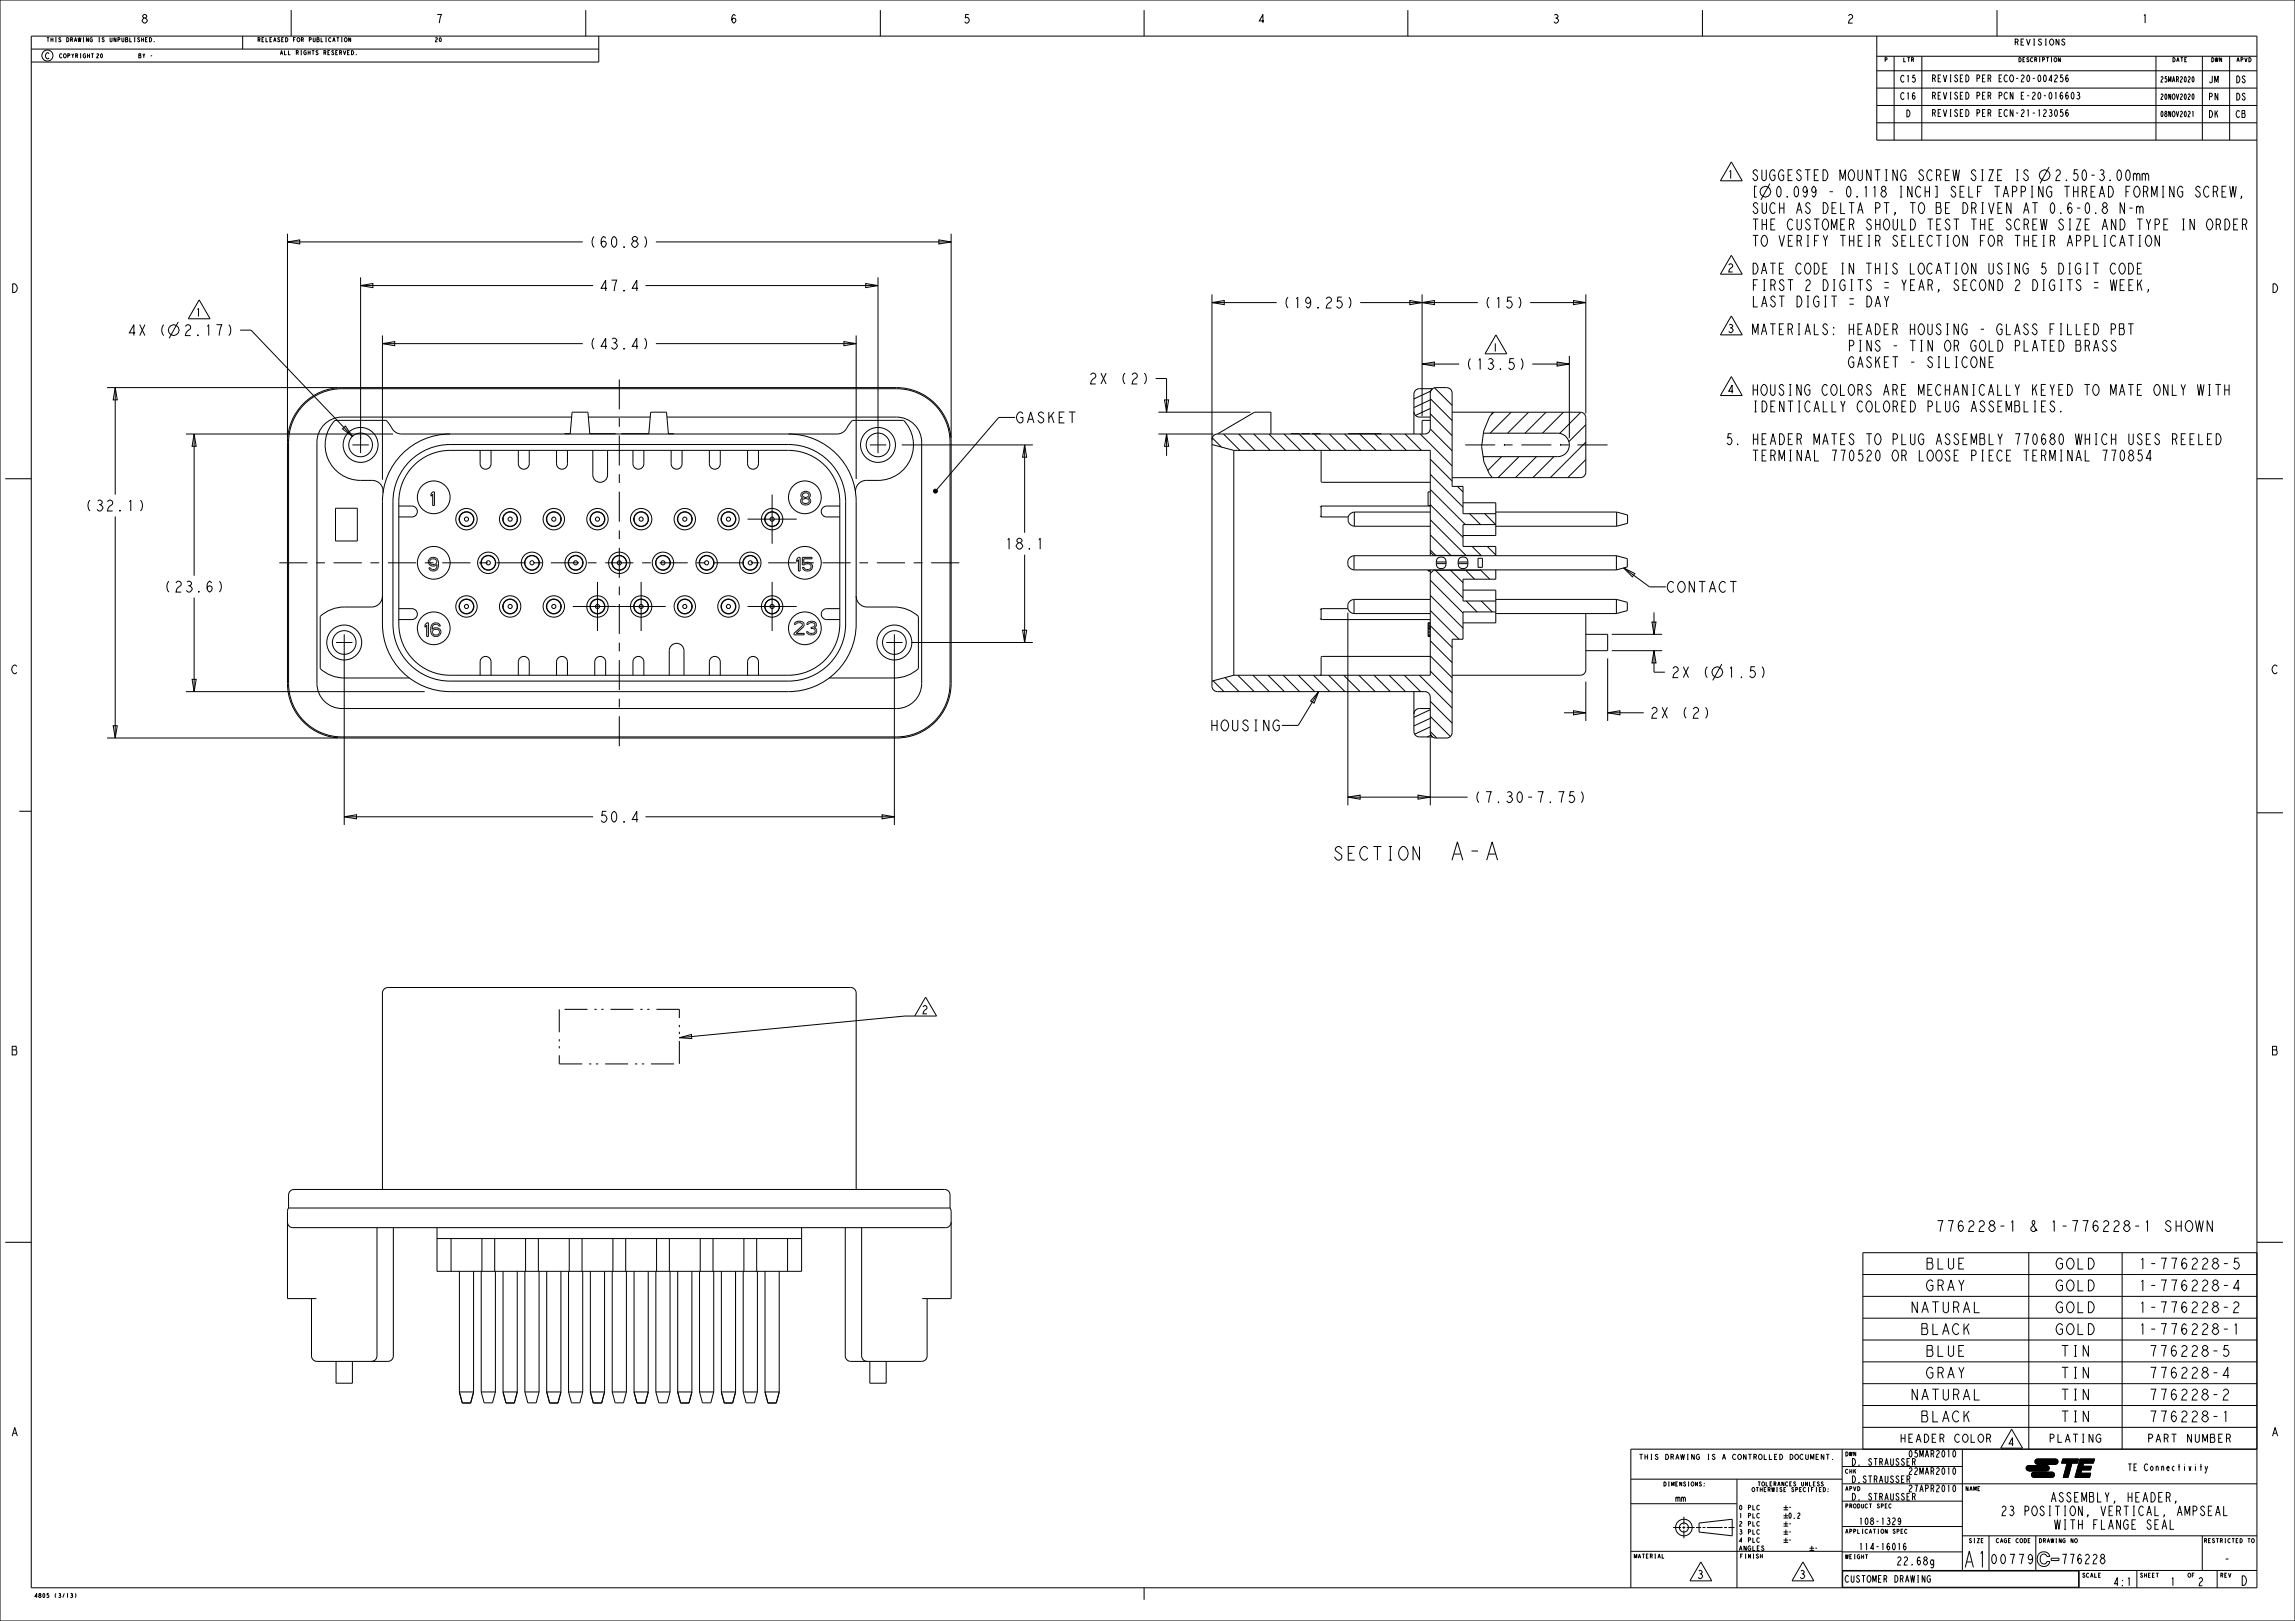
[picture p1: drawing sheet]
<svg xmlns="http://www.w3.org/2000/svg" width="841mm" height="594mm" viewBox="0 0 841 594" stroke-linecap="round" stroke-linejoin="round" font-family="sans-serif">
<defs><g id="words">
<text font-size="8.7" x="534.3" y="315.2">A-A</text>
<text font-size="7.8" x="719.3" y="574.4">A1</text>
<text font-size="6.5" x="495.8" y="315.2">SECTION</text>
<g font-size="5.2">
<text x="639.4" y="78.3">SUCH AS DELTA PT, TO BE DRIVEN AT 0.6-0.8 N-m</text>
<text x="639.4" y="84.3">THE CUSTOMER SHOULD TEST THE SCREW SIZE AND TYPE IN ORDER</text>
<text x="215.5" y="90.7">(60.8 )</text>
<text x="639.4" y="90.3">TO VERIFY THEIR SELECTION FOR THEIR APPLICATION</text>
<text x="641.1" y="100.4">DATE CODE IN THIS LOCATION USING 5 DIGIT CODE</text>
<text x="219.3" y="106.6">47.4</text>
<text x="639.4" y="106.5">FIRST 2 DIGITS = YEAR, SECOND 2 DIGITS = WEEK,</text>
<text x="469.8" y="112.9">(19.25 )</text>
<text x="543.5" y="112.9">(15 )</text>
<text x="639.4" y="112.5">LAST DIGIT = DAY</text>
<text x="46.5" y="123">4X (</text>
<text x="67" y="123">2.17 )</text>
<text x="641.1" y="122.7">MATERIALS: HEADER HOUSING - GLASS FILLED PBT</text>
<text x="215.5" y="127.9">(43.4 )</text>
<text x="668.3" y="128.7">PINS - TIN OR GOLD PLATED BRASS</text>
<text x="536.7" y="135.4">(13.5 )</text>
<text x="668.3" y="134.7">GASKET - SILICONE</text>
<text x="398.7" y="140.7">2X ( 2)</text>
<text x="641.1" y="144.9">HOUSING COLORS ARE MECHANICALLY KEYED TO MATE ONLY WITH</text>
<text x="372" y="155">GASKET</text>
<text x="639.4" y="150.9">IDENTICALLY COLORED PLUG ASSEMBLIES.</text>
<text x="631.6" y="162.9">5. HEADER MATES TO PLUG ASSEMBLY 770680 WHICH USES REELED</text>
<text x="639.4" y="168.9">TERMINAL 770520 OR LOOSE PIECE TERMINAL 770854</text>
<text x="30.8" y="187.3">(32.1 )</text>
<text x="367.9" y="201.2">18.1</text>
<text x="59.7" y="217">(23.6 )</text>
<text x="610.5" y="217.1">CONTACT</text>
<text x="612.1" y="248.3">2X (</text>
<text x="632.6" y="248.3">1.5 )</text>
<text x="604.3" y="263.2">2X ( 2)</text>
<text x="443.1" y="267.8">HOUSING</text>
<text x="539.8" y="294.1">(7.30-7.75)</text>
<text x="219.3" y="301.3">50.4</text>
<text x="712.1" y="451.3">776228-1</text>
<text x="749.4" y="451.3">&amp; 1-776228-1 SHOWN</text>
<text x="706.8" y="465">BLUE</text>
<text x="754.3" y="465">GOLD</text>
<text x="786.8" y="465">1-776228-5</text>
<text x="706.8" y="473">GRAY</text>
<text x="754.3" y="473">GOLD</text>
<text x="786.8" y="473">1-776228-4</text>
<text x="702.1" y="481">NATURAL</text>
<text x="754.3" y="481">GOLD</text>
<text x="786.8" y="481">1-776228-2</text>
<text x="705.3" y="489">BLACK</text>
<text x="754.3" y="489">GOLD</text>
<text x="786.8" y="489">1-776228-1</text>
<text x="706.8" y="497">BLUE</text>
<text x="755.9" y="497">TIN</text>
<text x="789.9" y="497">776228-5</text>
<text x="706.8" y="505">GRAY</text>
<text x="755.9" y="505">TIN</text>
<text x="789.9" y="505">776228-4</text>
<text x="702.1" y="513">NATURAL</text>
<text x="755.9" y="513">TIN</text>
<text x="789.9" y="513">776228-2</text>
<text x="705.3" y="521">BLACK</text>
<text x="755.9" y="521">TIN</text>
<text x="789.9" y="521">776228-1</text>
</g>
<g font-size="4.6">
<text x="751.2" y="550.4">ASSEMBLY, HEADER,</text>
<text x="733" y="555.4">23 POSITION, VERTICAL, AMPSEAL</text>
<text x="752.6" y="560.4">WITH FLANGE SEAL</text>
<text x="729.1" y="573.1">00779</text>
<text x="755.1" y="573">776228</text>
<text x="814.7" y="573">-</text>
<text x="821" y="580.9">D</text>
</g>
<g font-size="4.1">
<text x="51.5" y="8.5">8</text>
<text x="159.5" y="8.5">7</text>
<text x="267.4" y="8.5">6</text>
<text x="352.8" y="8.5">5</text>
<text x="460.7" y="8.5">4</text>
<text x="568.7" y="8.5">3</text>
<text x="676.6" y="8.5">2</text>
<text x="784.6" y="8.5">1</text>
<text x="3.9" y="107.2">D</text>
<text x="832.2" y="107.2">D</text>
<text x="3.9" y="246.9">C</text>
<text x="832.2" y="246.9">C</text>
<text x="3.9" y="386.6">B</text>
<text x="832.2" y="386.6">B</text>
<text x="3.9" y="526.3">A</text>
<text x="832.2" y="526.3">A</text>
</g>
<g font-size="3.9">
<text x="632.8" y="65.4">1</text>
<text x="632.8" y="99.7">2</text>
<text x="71.3" y="116">1</text>
<text x="632.8" y="121.9">3</text>
<text x="546.5" y="128.8">1</text>
<text x="632.8" y="144.1">4</text>
<text x="337.5" y="371.5">2</text>
<text x="699" y="528.5">HEADER COLOR</text>
<text x="735.5" y="529.8">4</text>
<text x="752.4" y="528.5">PLATING</text>
<text x="789.5" y="528.5">PART NUMBER</text>
<text x="694.8" y="573.5">22.68g</text>
<text x="621.6" y="578.5">3</text>
<text x="659" y="578.5">3</text>
<text x="774.2" y="581.1">4:1</text>
<text x="795.1" y="581.1">1</text>
<text x="805.3" y="581.1">2</text>
</g>
<g font-size="3.3">
<text x="707.7" y="30">REVISED PER ECO-20-004256</text>
<text x="696.2" y="30.1">C15</text>
<text x="809.2" y="30.3">JM</text>
<text x="819.2" y="30.3">DS</text>
<text x="696.2" y="36.5">C16</text>
<text x="707.7" y="36.3">REVISED PER PCN E-20-016603</text>
<text x="809.2" y="36.7">PN</text>
<text x="819.2" y="36.7">DS</text>
<text x="698.3" y="42.8">D</text>
<text x="707.7" y="42.7">REVISED PER ECN-21-123056</text>
<text x="809.2" y="43">DK</text>
<text x="819.2" y="43">CB</text>
<text x="699.1" y="534">05MAR2010</text>
<text x="678.3" y="537">D. STRAUSSER</text>
<text x="779.5" y="538.9">TE Connectivity</text>
<text x="678.3" y="543.3">D.STRAUSSER</text>
<text x="699.1" y="540.3">22MAR2010</text>
<text x="613.9" y="550.3">mm</text>
<text x="678.3" y="549.7">D. STRAUSSER</text>
<text x="699.1" y="546.7">27APR2010</text>
<text x="681" y="558.7">108-1329</text>
<text x="681" y="568">114-16016</text>
<text x="675.9" y="579.8">CUSTOMER DRAWING</text>
</g>
<g font-size="2.9">
<text x="737.9" y="16.5">REVISIONS</text>
<text x="16.4" y="21.6">C</text>
</g>
<g font-size="2.6">
<text x="791.5" y="30.1">25MAR2020</text>
<text x="791.5" y="36.4">20NOV2020</text>
<text x="791.5" y="42.8">08NOV2021</text>
<text x="655.2" y="553.4">-</text>
<text x="655.2" y="556.4">0.2</text>
<text x="655.2" y="559.4">-</text>
<text x="655.2" y="562.4">-</text>
<text x="655.2" y="565.3">-</text>
<text x="664.7" y="568.3">-</text>
</g>
<text font-size="2.5" x="606.9" y="534.8">THIS DRAWING IS A CONTROLLED DOCUMENT.</text>
<g font-size="2.2">
<text x="637.1" y="553.3">0 PLC</text>
<text x="637.1" y="556.3">1 PLC</text>
<text x="637.1" y="559.2">2 PLC</text>
<text x="637.1" y="562.2">3 PLC</text>
<text x="637.1" y="565.2">4 PLC</text>
<text x="637.1" y="568.2">ANGLES</text>
</g>
<g font-size="2">
<text x="16.9" y="15.3">THIS DRAWING IS UNPUBLISHED.</text>
<text x="94.2" y="15.3">RELEASED FOR PUBLICATION</text>
<text x="159.2" y="15.3">20</text>
<text x="21.6" y="21.2">COPYRIGHT</text>
<text x="35.1" y="21.2">20</text>
<text x="50.6" y="21.2">BY -</text>
<text x="102.5" y="20.1">ALL RIGHTS RESERVED.</text>
<text x="690.4" y="22.6">P</text>
<text x="697.3" y="22.6">LTR</text>
<text x="739.5" y="22.6">DESCRIPTION</text>
<text x="795.9" y="22.6">DATE</text>
<text x="810.1" y="22.6">DWN</text>
<text x="819.4" y="22.6">APVD</text>
<text x="676.1" y="533.6">DWN</text>
<text x="676.1" y="539.9">CHK</text>
<text x="609.4" y="544.6">DIMENSIONS:</text>
<text x="643.9" y="544.5">TOLERANCES UNLESS</text>
<text x="641.8" y="546.6">OTHERWISE SPECIFIED:</text>
<text x="676.1" y="546.3">APVD</text>
<text x="720.1" y="546.3">NAME</text>
<text x="676.1" y="552.6">PRODUCT SPEC</text>
<text x="676.1" y="561.9">APPLICATION SPEC</text>
<text x="721.3" y="565.3">SIZE</text>
<text x="731.3" y="565.3">CAGE CODE</text>
<text x="747" y="565.3">DRAWING NO</text>
<text x="807.5" y="565.3">RESTRICTED TO</text>
<text x="598.6" y="571">MATERIAL</text>
<text x="637.5" y="571">FINISH</text>
<text x="676.1" y="571.2">WEIGHT</text>
<text x="762.9" y="578">SCALE</text>
<text x="784.1" y="578">SHEET</text>
<text x="801.6" y="578">OF</text>
<text x="813.5" y="578">REV</text>
<text x="12.4" y="585.4">4805 (3/13)</text>
</g>
</g></defs>
<g fill="none" stroke="#000" stroke-width=".37">
<path d="M0 0h841v594h-841zM11.5 13.2h815.6v568.6h-815.6zM11.5 18h207.9M33.4 19.7h.9M33.9 19.7v1.5M51.2 14l-.5-.2-.3 .4a.67 .67 0 0 1 .6 .4 .67 .67 0 0 1-.1 .7l-.5-.4M51.9 13.8v1.5M51.9 14.5h.7M52.6 13.8v1.5M53.3 14.5h.5M54.1 13.8h-.8v1.5h.8M54.8 13.8a.76 .76 0 0 1 .8 .7 .76 .76 0 0 1-.8 .8z"/>
<path d="M56.6 15.3h.1M88.9 13.2v4.8M106.7 3.7v9.5M123.4 13.8h.9M123.8 13.8v1.5M125.1 13.8h.3M125.1 15.3h.3M125.3 13.8v1.5M125.8 18.5l.5 1.6 .4-1.6M127.4 19.3h.4M128.1 18.5h-.7v1.6h.7M128.5 13.8v1.5l-.7-1.5v1.5"/>
<path d="M128.8 18.5a.76 .76 0 0 1 .8 .8 .76 .76 0 0 1-.8 .8zM130.6 20.1h.1M214.7 3.7v9.5M219.4 13.2v9.5h-207.9M322.6 3.7v9.5M419.3 3.7v9.5M515.9 3.7v9.5M623.9 3.7v9.5M687.7 13.2v38.2h139.3M731.8 3.7v9.5M754.5 14.3v2.2l-1.1-2.2v2.2M756.6 14.7l-.4-.4-.6 .4 1 1.1-.1 .6-.5 .1-.6-.5"/>
<path d="M55.2 20.4h.5M687.7 38.7h139.3M687.7 32.3h139.4M687.7 25.9h139.4M687.7 20.6h139.4M694.1 20.6v30.8M704.3 20.6v30.8M752 29.4h-1.1l.9-1.9v2.5M752.9 27.9l.4-.4 .6 .4-1 2.1h1M755 21.1v1.5l-.7-1.5v1.5M755.8 34.2l-.4-.4a1.72 1.72 0 0 0 0 2.5l.4-.4v-.8l-.4-.2-.5 .6M755.9 27.5h-.7l-.1 1 .2-.2a.85 .85 0 0 1 .8 .8 .85 .85 0 0 1-.8 .9l-.4-.4"/>
<path d="M757.9 27.9l-.4-.4a1.72 1.72 0 0 0 0 2.5l.5-.9-.1-.4-.4-.2-.5 .6M757.9 34.2l-.4-.4a1.72 1.72 0 0 0 0 2.5l.5-.8-.1-.4-.4-.2-.5 .6M759.3 34l.2-.2a1.72 1.72 0 0 1 0 2.5 1.8 1.8 0 0 1-.2-2.3zM761.2 34l.2-.2 .5 .2 .1 .4-.3 .5a.69 .69 0 0 1 .4 .9 .69 .69 0 0 1-.9 .3l-.2-.2M761.4 34.9h.3M790.1 20.6l-.1 30.8M801.3 21.1h-.7v1.5h.7M803.5 28.2h.3l.2 .5-.4 1.4-.3-.7zM803.5 34.6h.3l.2 .5-.4 1.3-.3-.6zM807.1 20.6l-.1 30.8M817.1 20.6l-.1 30.8M824.1 21.1a.76 .76 0 0 1 .8 .8 .76 .76 0 0 1-.8 .7z"/>
<path d="M634.4 59.3l4 7h-8zM687.7 45h139.3M751 40.4l.5-.2 .4 .4-.4 .6a.69 .69 0 0 1 .5 .9 .69 .69 0 0 1-1 .4l-.1-.2M751.2 41.2h.3M753.2 40.4l.2-.2a1.72 1.72 0 0 1 0 2.5 1.8 1.8 0 0 1-.2-2.3zM755.9 40.2h-.7l-.1 1 .2-.2a.85 .85 0 0 1 .8 .8 .85 .85 0 0 1-.8 .9l-.4-.4M757.9 40.6l-.4-.4a1.72 1.72 0 0 0 0 2.5l.5-.9-.1-.4-.4-.2-.5 .6M803.5 41.1l.1-.3v2M634.4 93.6l4 6.9h-8zM634.4 115.8l4 6.9h-8zM634.4 138l4 6.9h-8zM111.2 147.9a19.9 19.9 0 0 1 14.1-5.9h203.2a20 20 0 0 1 20 20v88.4a20 20 0 0 1-20 20h-203.2a20 20 0 0 1-20-20v-88.4a19.9 19.9 0 0 1 5.9-14.1z"/>
<path d="M111.5 148.2a19.6 19.6 0 0 1 13.8-5.8h203.2a19.6 19.6 0 0 1 19.6 19.6v88.4a19.6 19.6 0 0 1-19.6 19.6h-203.2a19.6 19.6 0 0 1-19.6-19.6v-88.4a19.6 19.6 0 0 1 5.8-13.8zM164.9 159a24.8 24.8 0 0 0-24.8 24.8v44.8a24.8 24.8 0 0 0 24.8 24.8h124a24.8 24.8 0 0 0 24.8-24.8v-44.8a24.8 24.8 0 0 0-24.8-24.8M208.9 158.9l-2 .1M208.9 159l.7-8h5.8l.7 8M209.5 152.8h-84.2a9.2 9.2 0 0 0-9.2 9.2v88.4a9.2 9.2 0 0 0 9.2 9.2h203.2a9.2 9.2 0 0 0 9.2-9.2v-88.4a9.2 9.2 0 0 0-9.2-9.2h-84.1M215.6 152.8h22.7M216.1 158.9l9.5 .1M223.5 158.9v.1M228.7 158.9v.1M231.5 158.9v.1M233.7 158.9v.1M235.6 158.9v.1"/>
<path d="M237.7 158.9l-10 .1M237.7 159l.7-8h5.8l.7 8M244.9 158.9l2 .1M245.2 158.9v.1M246.3 158.9v.1M446.1 159l-1.4 .6-.6 1.4v90.4l.3 1 .7 .8 1 .2 76.6 .1 1.2 .9 .2 1v13M446.1 159l13.6-8h6v8M448.4 159l6 6M453.9 159l6 6M459.4 159l6 6M465 159l6 6M470.5 159l6 6"/>
<path d="M473.1 159h3.1M476.1 159l6 6M477 159h3M480.8 159h3.1M481.6 159l6 6M487.2 159l6 6M492.7 159l6 6M494.1 159h12M496.3 158.9v.1M497.3 158.9v.1M497.6 158.9v.1M498.3 159l6 6"/>
<path d="M502.9 158.9v.1M503.8 159l6 6M503.9 158.9v.1M509.3 159l6 6M514.9 159l6 6M518.1 150.8l.3 1 1.2 1h4.5M520.4 159l11.7 11.7M524.1 157.2l8 8M524.1 144l.2-.9 .6-.7-5.3 .1-.9 .5-.5 .9-.1 15.1M524.1 144v13l-.2 1-1.2 1h-76.6M524.1 144l.6-1.4 1.4-.6 4.6 .1 .8 .5 .6 .9v34.7h4v10h12M524.1 154h-3v5"/>
<path d="M524.1 146.5l-6 2.8M524.1 149.7l-5.4 2.5M524.1 151.6l8 8M524.1 146.1l8 8M524.3 143.3l-6.2 2.9M525.7 142.1l6.4 6.4M532.1 151l47 .1 .9 .2 .9 .9 .2 .9v19.9l-.2 .9-.5 .7-1.3 .4h-32.2M543.6 158.7h27.2a4.3 4.3 0 0 1 4.3 4.3 4.3 4.3 0 0 1-4.3 4.3h-27.3M547.2 151a19.6 19.6 0 0 0-.3 24h-14.8M547.4 151.1l-.9 .9M553.8 151.1l-7.7 7.6M560.1 151.1l-7.6 7.6"/>
<path d="M566.5 151.1l-7.7 7.6M572.9 151.1l-7.7 7.6M579.3 151.1l-7.7 7.7M581.1 155.6l-6.2 6.2M1.9 175.4h9.6M150.1 169a20.9 20.9 0 0 1 14.8-6.1h124a20.9 20.9 0 0 1 21 20.9v44.8a20.9 20.9 0 0 1-21 21h-124a20.9 20.9 0 0 1-20.9-21v-44.8a20.9 20.9 0 0 1 6.1-14.8zM151.6 170.5a18.7 18.7 0 0 1 13.3-5.5h124a18.8 18.8 0 0 1 18.8 18.8v44.8a18.8 18.8 0 0 1-18.8 18.8h-124a18.8 18.8 0 0 1-18.8-18.8v-44.8a18.7 18.7 0 0 1 5.5-13.3zM175.9 165v4.9a2 2 0 0 0 2 2 2 2 0 0 0 2-2v-4.9M189.9 165v4.9a2 2 0 0 0 2 2 2 2 0 0 0 2-2v-4.9M203.9 165v4.9a2 2 0 0 0 2 2 2 2 0 0 0 2-2v-4.9M217.2 165v9a2.7 2.7 0 0 0 2.7 2.7 2.7 2.7 0 0 0 2.7-2.7v-9M231.9 165v4.9a2 2 0 0 0 2 2 2 2 0 0 0 2-2v-4.9"/>
<path d="M245.9 165v4.9a2 2 0 0 0 2 2 2 2 0 0 0 2-2v-4.9M259.9 165v4.9a2 2 0 0 0 2 2 2 2 0 0 0 2-2v-4.9M273.9 165v4.9a2 2 0 0 0 2 2 2 2 0 0 0 2-2v-4.9M444.1 162.9l8 2.1M444.2 160.4l3.4 3.4M452.1 165h72v38.6M452.1 165v82.4M483.9 165.1l.2 .3v10.9l.2 .4h39.8M524.1 179.4l12.9 12.8M524.1 173.8l12 12M524.1 168.3l8 8M534.1 178.2l2 2.1"/>
<path d="M543.9 167.3l-.4 .4M550.3 167.3l-5.1 5.1M556.6 167.3l-7.6 7.7M563 167.3l-7.7 7.7M569.4 167.3l-7.7 7.7M581.1 162l-13 13M581.1 168.4l-6.6 6.6M827.1 175.4h9.5M140.4 180.6a4 4 0 0 0-4-4.6 20.7 20.7 0 0 1-8.9-.8 13 13 0 0 1-4.7-21.2h18.7l1.2 1.4a5.8 5.8 0 0 0 3.8 3.6h160.2a4.5 4.5 0 0 0 4.2-3.1l1.5-1.9h18.7a13 13 0 0 1 2.6 14.1 13 13 0 0 1-12 7.9h-4.2a4 4 0 0 0-4 4.6M146.1 185.4h4.8a2 2 0 0 1 2 2 2 2 0 0 1-2 2h-4.8M158.6 180.2h.6v5h-.6v-4.1l-.7 .7v-.8zM168.3 189.9v.6"/>
<path d="M173.6 189.9v.6M184.3 189.9v.6M189.6 189.9v.6M200.3 189.9v.6M205.5 189.9v.6M216.3 189.9v.6M221.6 189.9v.6M232.3 189.9v.6M237.6 189.9v.6M248.3 189.9v.6M253.5 189.9v.6M264.4 189.9v.6"/>
<path d="M269.6 189.9v.6M273.9 190.2h18M280.3 189.9v.6M282.9 181.2v18M285.6 189.9v.6M294 180.5a1.67 1.67 0 0 1 2-.3 1.67 1.67 0 0 1 .8 1.9l-.5 .4a1.34 1.34 0 0 1 .7 1.6 1.34 1.34 0 0 1-1.5 .9 1.45 1.45 0 0 1-1.9-.6 1.45 1.45 0 0 1 .6-1.9l-.2-.1a1.12 1.12 0 0 1 0-1.9zM294.2 183l1.2-.3a.91 .91 0 0 1 1 .5 .91 .91 0 0 1-.1 1l-1.3 .3a.91 .91 0 0 1-.9-.5 .91 .91 0 0 1 .1-1zM294.2 181l.8-.4a.94 .94 0 0 1 1.1 .2 .94 .94 0 0 1 .2 1l-.9 .5a.94 .94 0 0 1-1.1-.2 .94 .94 0 0 1-.1-1.1zM307.7 185.4h-4.8a2 2 0 0 0-2 2 2 2 0 0 0 2 2h4.8M483.7 189l.7 .4M484.4 185.4l-.7 .4M494 189.5a2.6 2.6 0 0 0 2.1 3.3h.2"/>
<path d="M496.3 187.6l-1.5 .7-.8 1.2M496.3 187.6v5.2M496.3 192.8h27.8M496.3 187.6h27.8M524.1 185.4h-39.6l-.3 .2-.1 3.4 .2 .4h9.7M524.1 180.2h-.8v5h.8M524.1 196l7.6 7.5M524.1 190.4l13.1 13.1M524.1 184.9l12 12M536.1 184.2h12v12h-12M538.5 188.2l4 4M544.1 188.2l4 4h-12v8h12v3.4"/>
<path d="M548.1 192.8h44.3M548.1 187.6h44.3M592.4 187.6l4 1.1v3.1l-4 1M592.4 187.6v5.2M140.1 218.4a4 4 0 0 1-4 4h-10a13 13 0 0 0-8.8 3.5v19.1a13 13 0 0 0 8.8 3.4h23.9M157.5 204.7a2.09 2.09 0 0 1 2.5-.1 2.09 2.09 0 0 1 .7 2.5 1.84 1.84 0 0 1-1.3 2.1 1.84 1.84 0 0 1-2.2-1.1h.5a1.39 1.39 0 0 0 1.7 .5 1.39 1.39 0 0 0 .8-1.7 1.76 1.76 0 0 1-2.5 .3 1.76 1.76 0 0 1-.2-2.5zM157.8 205.1a1.33 1.33 0 0 1 1.4-.3 1.33 1.33 0 0 1 .9 1.1 1.28 1.28 0 0 1-1.6 1 1.28 1.28 0 0 1-.9-1.5zM176.3 205.9v.6M181.5 205.9v.6M192.3 205.9v.6M197.6 205.9v.6M208.3 205.9v.6"/>
<path d="M213.6 205.9v.6M218.9 213.2v18M224.3 205.9v.6M229.5 205.9v.6M234.9 213.2v18M240.4 205.9v.6M245.6 205.9v.6M256.3 205.9v.6M261.6 205.9v.6M272.3 205.9v.6M277.5 205.9v.6M282.9 213.2v18"/>
<path d="M292.6 204.2h.6v5h-.6v-4.1l-.7 .7v-.8zM294 204.2h3.6v.6h-3.1v1.7a1.75 1.75 0 0 1 2.8 0 1.75 1.75 0 0 1-.6 2.6l-.5 .1a1.86 1.86 0 0 1-2.2-1.2h.7a1.27 1.27 0 0 0 1.7 .7 1.27 1.27 0 0 0 .5-1.8l-.3-.2a1.75 1.75 0 0 0-1.8 .3h-.8zM313.7 218.4a4 4 0 0 0 4 4h10a13 13 0 0 1 8.8 3.5v19.1a13 13 0 0 1-8.8 3.4h-23.8M496.2 219.6l-1.5 .7a2.6 2.6 0 0 0 0 3.9l1.5 .6M496.2 203.6l-1.5 .7a2.6 2.6 0 0 0 0 3.9l1.5 .6M496.2 203.6v5.2M496.2 219.6v5.2M496.2 219.6h27.9M496.2 208.8h96.1M496.2 203.6h96.1M523.3 208.8v.4h.8M523.3 209.1h.8"/>
<path d="M524.1 208.8v38.6h-72M524.1 202.3l1.2 1.2M524.1 218.2l12 12M524.1 212.6l12 12M524.1 201.5l2 2M525.3 209h17M525.3 203.5v.1M525.3 208.8v.2M525.3 209l-1.2 1.2M525.3 203.5h17M526 209l10.1 10.1M526.3 206.5h3.6"/>
<path d="M526.3 205.9h3.6M526.3 205.9v.6M526.3 206.5a1.79 1.79 0 0 0 1.8 1.9 1.79 1.79 0 0 0 1.8-1.9M526.3 205.9a1.79 1.79 0 0 1 1.8-1.8 1.79 1.79 0 0 1 1.8 1.8M529.9 205.9v.6M531.5 209l4.6 4.5M534.3 206.5a1.79 1.79 0 0 0 1.8 1.9 1.79 1.79 0 0 0 1.8-1.9M534.3 205.9a1.79 1.79 0 0 1 1.8-1.8 1.79 1.79 0 0 1 1.8 1.8M536.1 216.2h12v12h-12M537.1 209l3.3 3.2M537.9 205.9h-3.6v.6h3.6M537.9 205.9v.6"/>
<path d="M539.5 200.2l3.4 3.4M541.6 204.6h1.6v3.3h-1.6zM542.3 203.5l.4 .1M542.3 203.5v.1M542.3 208.8v.2M542.6 208.9l3.3 3.3M542.7 208.8l-.4 .2M545 200.2l3.1 3.2M548.1 208.8v3.4h-12v8h12M548.1 219.6h44.2M592.3 219.6l4 1.1v3.1l-4 1M592.3 203.6l4 1.1v3.1l-4 1"/>
<path d="M592.3 203.6v5.2M592.3 219.6v5.2M146.1 223h4.8a2 2 0 0 1 2 2 2 2 0 0 1-2 2h-4.8M156.4 228.2h.6v5h-.6v-4.1l-.7 .7v-.8zM158.5 228.7l1-.5a1.65 1.65 0 0 1 1.9 1.2h-.6a1.39 1.39 0 0 0-1.7-.5 1.39 1.39 0 0 0-.8 1.7 1.73 1.73 0 0 1 2.8-.1 1.73 1.73 0 0 1-.6 2.6 2.1 2.1 0 0 1-2.2-.5 2.1 2.1 0 0 1-.5-2.2zM168.3 221.9v.6M173.6 221.9v.6M184.3 221.9v.6M189.6 221.9v.6M200.3 221.9v.6M205.5 221.9v.6M209.9 222.2h34"/>
<path d="M216.3 221.9v.6M221.6 221.9v.6M232.3 221.9v.6M237.6 221.9v.6M248.3 221.9v.6M253.5 221.9v.6M264.4 221.9v.6M269.6 221.9v.6M273.9 222.2h18M280.3 221.9v.6M285.6 221.9v.6M291.6 228a1.92 1.92 0 0 1 3.1 1l-.3 .8-2.6 2.3h2.9v.5h-3.8v-.5l3.2-3.1a1.41 1.41 0 0 0-2.5-.2h-.6z"/>
<path d="M296.2 228a1.86 1.86 0 0 1 3 1l-.8 1.1a1.33 1.33 0 0 1 .8 1.5 1.33 1.33 0 0 1-1.4 1l-1.6-.3-.7-.8h.5a1.71 1.71 0 0 0 2.8 0v-.5a1.22 1.22 0 0 0-1.6-.7v-.4a1.14 1.14 0 0 0 1.5-1.1 1.52 1.52 0 0 0-2.5 0h-.6zM307.7 223h-4.8a2 2 0 0 0-2 2 2 2 0 0 0 2 2h4.8M483.7 226.6l.7 .4M484.4 223l-.7 .4M493.9 223l-9.6 .1-.2 .3 .1 3.4 .3 .2h39.6M496.2 224.8h27.9M523.3 230h.8M523.3 229.4h.8M523.3 233.1h.8M523.3 232.8h.8M523.3 232.4h.8M523.3 231.9h.8"/>
<path d="M523.3 231.3h.8M523.3 230.8h.8M523.3 230.5h.8M523.3 230.2h.8M523.3 229.7h.8M523.3 229.1h.8M523.3 228.7h.8M523.3 228.3h.8M524.1 228.2h-.8v5h.8M524.1 234.8l8 8M524.1 229.3l8 8M524.1 223.7l10.5 10.5"/>
<path d="M537.3 220.2l4 4M542.8 220.2l4 4M548.1 224.2h-12v10h-4v34.8l-.6 .9-.8 .5h-4.6l-1.4-.5-.6-1.5M548.1 224.8h44.2M581 224.8l.1 20.6-.2 1-.8 .8-1 .2h-47M581.1 232.4h8v6h-8M175.9 247.4v-4.9a2 2 0 0 1 2-2 2 2 0 0 1 2 2v4.9M189.9 247.4v-4.9a2 2 0 0 1 2-2 2 2 0 0 1 2 2v4.9M203.9 247.4v-4.9a2 2 0 0 1 2-2 2 2 0 0 1 2 2v4.9M217.9 247.4v-4.9a2 2 0 0 1 2-2 2 2 0 0 1 2 2v4.9M231.9 247.4v-4.9a2 2 0 0 1 2-2 2 2 0 0 1 2 2v4.9M245.2 247.4v-9a2.7 2.7 0 0 1 2.7-2.7 2.7 2.7 0 0 1 2.7 2.7v9"/>
<path d="M259.9 247.4v-4.9a2 2 0 0 1 2-2 2 2 0 0 1 2 2v4.9M273.9 247.4v-4.9a2 2 0 0 1 2-2 2 2 0 0 1 2 2v4.9M444.5 249.5l4 3.9M448.9 248.3l5.2 5.1M452.1 247.4l-8 2.2M453.6 247.4l6 6M459.1 247.4l6 6M464.7 247.4l6 6M470.2 247.4l6 6M475.8 247.4l6 6M481.3 247.4l6 6M486.9 247.4l6 6"/>
<path d="M492.4 247.4l6 6M498 247.4l6 6M503.5 247.4l6 6M509 247.4l6 6M514.6 247.4l6 6M518.1 253.4v14.6a2 2 0 0 0 2 2h4.8l-.6-.7-.2-.9M520.1 247.4l12 12M524.1 240.5h-39.6l-.4 .4v6.1l-.4 .4M524.1 259.6l-4.5 .1-1.2 .9-.3 1M524.1 257l8 8M524.1 245.9l8 8M524.1 240.3l8 8"/>
<path d="M581.1 249.8v14.4M589.1 241.3v22.9M524.1 268.1l2.4 2.3M524.1 262.5l7.4 7.4M524.1 260.1l-6 2.8M524.1 263.2l-6 2.8M524.1 266.4l-5.7 2.6M524.4 269.4l-1.4 .6M573.1 261.2h8M576.6 260.4l4.5 .8-4.5 .7zM589.1 261.2l4.5-.8v1.5zM589.1 261.2h13.2"/>
<path d="M7.1 297.3h4.4M827.1 297.8h9.5M140.1 435.9v-72l.6-1.4 1.4-.6h169.6l1.1 .2 .7 .8 .2 1v72M1.9 455.2h9.6M105.3 447.9l.6 1.4 1.4 .6h239.2l1.5-.6 .5-1.4M105.7 442.7l-.4 1.2v32h10.6M105.7 442.7l.1-5.4 .9-1.2 1-.2h238.4a2 2 0 0 1 2 2v4.8M105.7 442.7h242.4M138.1 449.9v47a2 2 0 0 1-2 2M144.1 449.9v47a2 2 0 0 1-2 2h-26l-1.4-.6-.6-1.4v-21M160.1 449.9v16h133.6v-16M160.1 453.9h133.6"/>
<path d="M165.3 453.9v12M176.6 453.9v12M181.3 453.9v12M192.6 453.9v12M197.3 453.9v12M208.6 453.9v12M213.3 453.9v12M224.6 453.9v12M229.3 453.9v12M240.6 453.9v12M245.3 453.9v12M256.6 453.9v12"/>
<path d="M261.3 453.9v12M272.6 453.9v12M277.3 453.9v12M288.6 453.9v12M309.7 449.9v47l.3 1 .7 .7 1 .3h26a2 2 0 0 0 2-2v-21M315.7 449.9v47l.6 1.4 1.4 .6M348.2 442.7l.3 1.2v32h-10.5M827.1 455.2h9.5M168.3 465.9v44.3M173.5 465.9v44.3M176.3 465.9v44.2M181.5 465.9v44.2"/>
<path d="M184.3 465.9v44.3M189.5 465.9v44.3M192.3 465.9v44.2M197.5 465.9v44.2M200.3 465.9v44.3M205.5 465.9v44.3M208.3 465.9v44.2M213.5 465.9v44.2M216.3 465.9v44.3M221.5 465.9v44.3M224.3 465.9v44.2M229.5 465.9v44.2"/>
<path d="M232.3 465.9v44.3M237.5 465.9v44.3M240.3 465.9v44.2M245.5 465.9v44.2M248.3 465.9v44.3M253.5 465.9v44.3M256.3 465.9v44.2M261.5 465.9v44.2M264.3 465.9l.1 44.3M269.5 465.9v44.3M272.3 465.9v44.2M277.5 465.9v44.2"/>
<path d="M280.3 465.9v44.3M285.5 465.9v44.3M123.1 498.9v8h6v-8M318.7 498.9v8h6v-8M168.3 510.1h5.2l-1 4.1h-3.1zM168.3 510.2h.1M169.4 514.1h3.1M173.5 510.2h.1M176.3 510.1l1.1 4h3.1l1-4M176.3 510.1h5.2M184.3 510.2l1.1 4h3.1l1-4.1h-5.2l1.1 4h3.1M184.3 510.2h.1"/>
<path d="M189.5 510.2h.1M192.3 510.1l1.1 4h3.1l1-4M192.3 510.1h5.2M200.3 510.2h.1M205.5 510.2h.1M205.5 510.2l-1 4h-3.1l-1.1-4.1h5.2l-1 4h-3.1M208.3 510.1l1.1 4h3.1l1-4M208.3 510.1h5.2M216.3 510.1h5.2l-1 4.1h-3.1zM216.3 510.2h.1M217.4 514.1h3.1M221.5 510.2h.1"/>
<path d="M224.3 510.1l1.1 4h3.1l1-4M224.3 510.1h5.2M232.3 510.2l1.1 4h3.1l1-4.1h-5.2l1.1 4h3.1M232.3 510.2h.1M237.5 510.2h.1M240.3 510.1l1.1 4h3.1l1-4M240.3 510.1h5.2M248.3 510.2h.1M253.5 510.2h.1M253.5 510.2l-1 4h-3.1l-1.1-4.1h5.2l-1 4h-3.1M256.3 510.1l1.1 4h3.1l1-4M256.3 510.1h5.2"/>
<path d="M264.3 510.1h5.2l-1 4.1h-3.1zM265.4 514.1h3.1M269.5 510.2h.1M272.3 510.1l1.1 4h3.1l1-4M272.3 510.1h5.2M280.3 510.2l1.1 4h3.1l1-4.1h-5.2l1.1 4h3.1M280.3 510.2h.1M285.5 510.2h.1M600.8 532.9h1.2M601.4 532.9v1.9M602.8 532.9v1.9M602.8 533.9h.9"/>
<path d="M603.7 532.9v1.9M604.9 532.9h.5M604.9 534.8h.5M605.2 532.9v1.9M666.4 532.9h-.9v1.9h.9M668.3 532.9v1.9l-.9-1.9v1.9M669.2 532.9h1.2M669.8 532.9v1.9M671.6 534.7l.1 .1zM675 531v50.8M675 537.4h44.1M698.8 535.7h.7"/>
<path d="M699.8 534.5h-1v2.5h1M700.8 535.7h.7l.3-.4-.3-.8h-.7v2.5M701.5 535.7l.3 1.3M715.9 531.7l.2-.2a1.69 1.69 0 0 1 0 2.5 1.77 1.77 0 0 1-.2-2.3zM715.9 538l.2-.2a1.69 1.69 0 0 1 0 2.5 1.77 1.77 0 0 1-.2-2.3zM719.1 531v44.5M742.8 537.3l.6-.3h6.6a.95 .95 0 0 1 .9 .9 .95 .95 0 0 1-.8 1l-6.7 .1a.95 .95 0 0 1-.8-.6 .95 .95 0 0 1 .2-1.1zM743.4 539l6.7-.1zM744.7 539.7l.7-.2h6.5a.95 .95 0 0 1 1 .8 .95 .95 0 0 1-.9 1l-6.6 .1a.95 .95 0 0 1-.9-.6 .95 .95 0 0 1 .2-1.1zM746 534.9l.6-.3h6.6a.95 .95 0 0 1 .9 .9 .95 .95 0 0 1-.8 1h-6.7a.95 .95 0 0 1-.8-.5 .95 .95 0 0 1 .2-1.1zM746.6 536.5h6.7zM750.1 538.9l-6.7 .1a.95 .95 0 0 1-.9-1 .95 .95 0 0 1 .9-1h6.6a.95 .95 0 0 1 .9 1 .95 .95 0 0 1-.9 1"/>
<path d="M753.3 536.5h-6.7a.95 .95 0 0 1-.9-.9 .95 .95 0 0 1 .9-1h6.6a.95 .95 0 0 1 .9 1 .95 .95 0 0 1-.9 .9M755.9 534.6h5.8l-.4 1.5h-2.1l-1.4 5.3h-1.7l1.4-5.3h-2zM762.2 534.6h5.3l-.4 1.5h-3.6l-3.1 5.3zM762.2 534.6h5.3l-.4 1.5h-3.6l-.3 1.2h3.2l-.3 1.3h-3.3l-.3 1.3h3.6l-.4 1.5h-5.3zM762.8 538.6l-.3 1.3h3.6l-.4 1.5h-5.3zM763.5 536.1l-.3 1.2h3.2l-.3 1.3h-3.3l-2.4 2.8zM806.1 537.5h.8M806.5 536.4v2.5M808 537.3l.5 1.4-.1 .7-.5 .4M809 537.3l-.5 1.4M827.1 531h-229.5v50.8M597.6 551h38.9"/>
<path d="M597.7 542h77.3M613.1 559.7h2.9M616.5 559.7h1.1M617.1 555.8v2.9M617.1 559.2v1.1M618.1 559.7h2.9M621.5 559.7h1.9M622.6 558.1l12.2-1.4v6.1l-12.2-1.4zM623.5 543.3l-.5-.3-.2 .4a.67 .67 0 0 1 .6 .4 .67 .67 0 0 1-.2 .8l-.5-.4M623.9 559.7h1.1M624.6 543.5h.1M624.6 544.6h.1"/>
<path d="M625.5 559.7h5.8M631.8 559.7h1M633.4 559.7h2.2M636.5 542v39.8M644.8 551.9l-.4-.3a.79 .79 0 0 0-.7 .9 .79 .79 0 0 0 .9 .6l.2-.1M644.8 554.8l-.4-.2a.79 .79 0 0 0-.7 .8 .79 .79 0 0 0 .9 .7l.2-.1M644.8 557.8l-.4-.3a.79 .79 0 0 0-.7 .9 .79 .79 0 0 0 .9 .7l.2-.1M653.6 552.4h1.7M653.6 558.4h1.7M653.6 555.4h1.7M653.6 553.3h1.7M653.6 559.2h1.7"/>
<path d="M653.6 556.3h1.7M654.4 551.6v1.7M654.4 554.6v1.7M654.4 557.5v1.7M664.5 543.8h.5M665.2 543h-.7v1.5h.7M665.4 545.1h.4M665.4 546.6h.4M666.7 543.3l-.5-.3-.2 .4a.67 .67 0 0 1 .6 .4 .67 .67 0 0 1-.2 .7l-.5-.3M666.7 545.8h.5M667.4 545.1h-.7v1.5h.7M668.1 543.3l-.4-.3-.3 .4a.67 .67 0 0 1 .6 .4 .67 .67 0 0 1-.1 .7l-.6-.3"/>
<path d="M668.2 545.1a.76 .76 0 0 1 .8 .7 .76 .76 0 0 1-.8 .8zM670 545.6h.1M670 546.6h.1M675 550.1h44.1M675 543.7h152.1M675 559.4h44.1M680.7 544.7a.76 .76 0 0 1 .9 .8 .76 .76 0 0 1-.9 .8zM690.9 551.9h.4M691.6 551.1h-.7v1.5h.7M693 551.3l-.2-.2a.7 .7 0 0 0-.7 .8 .7 .7 0 0 0 .8 .6l.1-.1M696.5 557l-.5 .7-.4-.2-.1-.5 .5-.8a1.69 1.69 0 0 1 0 2.5l-.4-.4M697.8 540.8h-1v2.5h1"/>
<path d="M698.8 542.1h.7l.3-.4-.3-.9h-.7v2.5M698.8 548.5h.7M699.5 542.1l.3 1.2M699.8 547.2h-1v2.5h1M700.8 548.5h.7l.3-.4-.3-.9h-.7v2.5M701.5 548.5l.3 1.2M715.9 544.4l.2-.2a1.69 1.69 0 0 1 0 2.5 1.77 1.77 0 0 1-.2-2.3zM725.5 544.7h-.7v1.6h.7M745.4 541.4l6.6-.1zM752 541.4h-6.6a.95 .95 0 0 1-1-1 .95 .95 0 0 1 1-.9h6.5a.95 .95 0 0 1 1 .9 .95 .95 0 0 1-1 1M791.1 556.9h-1.4v3.5h1.4M791.1 548.7h.8"/>
<path d="M792.5 546.9h-1.4v3.5h1.4M792.6 559.2h1.1M793.9 548.7h.8l.6-.6v-.6l-.6-.6h-.8v3.5M794.7 548.7l.6 1.7M795.3 556.9v3.5h1.4M797.4 550.4l-.2-.3 .2 .3-.4 .6M803.7 553.7h.8l.6-.6v-.6l-.6-.6h-.8v3.5M807.9 552.5l-.6-.6a.8 .8 0 0 0-.8 .9l.5 .6a1.03 1.03 0 0 1 .9 1 1.03 1.03 0 0 1-.9 1l-.7-.9M809.3 553.7h.8M810.7 551.9h-1.4v3.5h1.4M811.9 555.4l.9-3.5 .8 3.5M812.2 554.2h1.1"/>
<path d="M814.9 551.9v3.5h1.4M597.6 568.5h77.5M609.1 569.5v1.5h.7M617.1 560.8v2.9M644.8 560.8l-.4-.3a.79 .79 0 0 0-.7 .9 .79 .79 0 0 0 .9 .7l.2-.2M644.8 563.8l-.4-.3a.79 .79 0 0 0-.7 .9 .79 .79 0 0 0 .9 .7l.2-.2M645.1 570.2h.7M645.8 569.5v1.5M646.4 566.8l-.3-.3-.5 .3 .8 .8-.1 .4-.4 .2-.4-.4M653.6 564.3h1.7M653.6 561.4h1.7M653.6 565.2h1.7"/>
<path d="M653.6 562.2h1.7M654.4 560.5v1.7M654.4 563.5v1.7M663.1 567.3h1.7M663.1 568.2h1.7M663.9 566.5v1.7M675 575.5h152.1M675 568.7h44.1M675.2 575.7h86.5v5.9h-86.5zM683.5 569.7h.9M684 569.7v1.5M695.2 561.1l.6-.1v-.5l-.6-.1v1.5"/>
<path d="M696.6 561.1h.5M697.4 560.4h-.8v1.5h.8M698.4 565.9l-.4-.4a1.69 1.69 0 0 0 0 2.5l.4-.4v-.8l-.4-.3-.5 .7M698.8 560.6l-.3-.2a.7 .7 0 0 0-.6 .8 .7 .7 0 0 0 .8 .6l.1-.1M705.4 577.3v2.5l-1-2.5v2.5M707.4 577.7l-.4-.4a1.33 1.33 0 0 0-.9 1.3 1.33 1.33 0 0 0 .9 1.2l.4-.4v-.8h-.5M708.6 572.2l-.6-.7a1.11 1.11 0 0 0-.6 1 1.11 1.11 0 0 0 .6 1l.6-.8M708.6 571.5l-.2 2.7-.1 .3h-.6l-.2-.3M719.1 562.8h108M726.8 563.8h-.8v1.5h.8M728.9 562.8v12.7M741.8 563.8a.76 .76 0 0 1 .8 .8 .76 .76 0 0 1-.8 .7z"/>
<path d="M743.2 564.6h.5M744 563.8h-.8v1.5h.8M744.8 570.7l-.2 .6-.6 .3-.6-.3a1.27 1.27 0 0 1 .6-1.7l.4 .3a2.21 2.21 0 0 1-.4 3.2l-.6-.6M746 562.8v12.7M747.3 569.2l.8-.4 1.2-.1 .8 .2 .7 .7 .3 .8h-1l-.5-.7-.8-.2-.8 .4-.3 .8 .1 1.5 .7 .8h1l.6-.8h1l-.2 .8-.7 .7-1.7 .3-1.5-1-.5-1.9zM754.5 571h-2.8v.9h2.8M759.7 563.8v1.5l-.8-1.5v1.5M761.9 575.5v6.3M769 577.3h.5M769.8 576.5h-.8v1.5h.8M770 571.3l.3-.3a.95 .95 0 0 1 1.1 1.1 .95 .95 0 0 1-1.4 .7l-.4-.6zM770.3 571l-.5-.6a.8 .8 0 0 1 .9-.9l.5 .6-.5 .9"/>
<path d="M783.1 575.5v6.3M790.1 576.5h.9M790.6 576.5v1.5M792.3 560.4l.9-3.5 .8 3.5M807 562.8v12.7M812.5 575.5v6.3M823.7 563.8h.9M824.1 563.8v1.5M25.9 584l.4-.1 .3 .3-.3 .3a.42 .42 0 0 1 .2 .7 .42 .42 0 0 1-.7 0M26.1 584.5h.2M27.5 583.9l.3 .9-.3 .6M419.3 581.8v4.4"/>
<circle cx="126.7" cy="14.5" r=".68"/>
<circle cx="17.4" cy="20.4" r="2.03"/>
<circle cx="753.2" cy="21.8" r=".68"/>
<circle cx="132.1" cy="163" r="6.4"/>
<circle cx="132.1" cy="163" r="4.3"/>
<circle cx="321.7" cy="163" r="6.4"/>
<circle cx="321.7" cy="163" r="4.3"/>
<circle cx="170.9" cy="190.2" r="3.9"/>
<circle cx="170.9" cy="190.2" r="2.72"/>
<circle cx="170.9" cy="190.2" r="2.6"/>
<circle cx="170.9" cy="190.2" r=".76"/>
<circle cx="186.9" cy="190.2" r="3.9"/>
<circle cx="186.9" cy="190.2" r="2.72"/>
<circle cx="186.9" cy="190.2" r="2.6"/>
<circle cx="186.9" cy="190.2" r=".76"/>
<circle cx="202.9" cy="190.2" r="3.9"/>
<circle cx="202.9" cy="190.2" r="2.72"/>
<circle cx="202.9" cy="190.2" r="2.6"/>
<circle cx="202.9" cy="190.2" r=".76"/>
<circle cx="218.9" cy="190.2" r="3.9"/>
<circle cx="218.9" cy="190.2" r="2.72"/>
<circle cx="218.9" cy="190.2" r="2.6"/>
<circle cx="218.9" cy="190.2" r=".76"/>
<circle cx="234.9" cy="190.2" r="3.9"/>
<circle cx="234.9" cy="190.2" r="2.72"/>
<circle cx="234.9" cy="190.2" r="2.6"/>
<circle cx="234.9" cy="190.2" r=".76"/>
<circle cx="250.9" cy="190.2" r="3.9"/>
<circle cx="250.9" cy="190.2" r="2.72"/>
<circle cx="250.9" cy="190.2" r="2.6"/>
<circle cx="250.9" cy="190.2" r=".76"/>
<circle cx="266.9" cy="190.2" r="3.9"/>
<circle cx="266.9" cy="190.2" r="2.72"/>
<circle cx="266.9" cy="190.2" r="2.6"/>
<circle cx="266.9" cy="190.2" r=".76"/>
<circle cx="282.9" cy="190.2" r="3.9"/>
<circle cx="282.9" cy="190.2" r="2.72"/>
<circle cx="282.9" cy="190.2" r="2.6"/>
<circle cx="282.9" cy="190.2" r=".76"/>
<circle cx="178.9" cy="206.2" r="3.9"/>
<circle cx="178.9" cy="206.2" r="2.6"/>
<circle cx="178.9" cy="206.2" r="2.72"/>
<circle cx="178.9" cy="206.2" r=".76"/>
<circle cx="194.9" cy="206.2" r="3.9"/>
<circle cx="194.9" cy="206.2" r="2.72"/>
<circle cx="194.9" cy="206.2" r="2.6"/>
<circle cx="194.9" cy="206.2" r=".76"/>
<circle cx="210.9" cy="206.2" r="3.9"/>
<circle cx="210.9" cy="206.2" r="2.72"/>
<circle cx="210.9" cy="206.2" r="2.6"/>
<circle cx="210.9" cy="206.2" r=".76"/>
<circle cx="226.9" cy="206.2" r="3.9"/>
<circle cx="226.9" cy="206.2" r="2.72"/>
<circle cx="226.9" cy="206.2" r="2.6"/>
<circle cx="226.9" cy="206.2" r=".76"/>
<circle cx="242.9" cy="206.2" r="3.9"/>
<circle cx="242.9" cy="206.2" r="2.72"/>
<circle cx="242.9" cy="206.2" r="2.6"/>
<circle cx="242.9" cy="206.2" r=".76"/>
<circle cx="258.9" cy="206.2" r="3.9"/>
<circle cx="258.9" cy="206.2" r="2.72"/>
<circle cx="258.9" cy="206.2" r="2.6"/>
<circle cx="258.9" cy="206.2" r=".76"/>
<circle cx="274.9" cy="206.2" r="3.9"/>
<circle cx="274.9" cy="206.2" r="2.72"/>
<circle cx="274.9" cy="206.2" r="2.6"/>
<circle cx="274.9" cy="206.2" r=".76"/>
<circle cx="126.1" cy="235.4" r="6.4"/>
<circle cx="126.1" cy="235.4" r="4.3"/>
<circle cx="159.7" cy="231.6" r="1.22"/>
<circle cx="170.9" cy="222.2" r="3.9"/>
<circle cx="170.9" cy="222.2" r="2.72"/>
<circle cx="170.9" cy="222.2" r="2.6"/>
<circle cx="170.9" cy="222.2" r=".76"/>
<circle cx="186.9" cy="222.2" r="3.9"/>
<circle cx="186.9" cy="222.2" r="2.72"/>
<circle cx="186.9" cy="222.2" r="2.6"/>
<circle cx="186.9" cy="222.2" r=".76"/>
<circle cx="202.9" cy="222.2" r="3.9"/>
<circle cx="202.9" cy="222.2" r="2.72"/>
<circle cx="202.9" cy="222.2" r="2.6"/>
<circle cx="202.9" cy="222.2" r=".76"/>
<circle cx="218.9" cy="222.2" r="3.9"/>
<circle cx="218.9" cy="222.2" r="2.72"/>
<circle cx="218.9" cy="222.2" r="2.6"/>
<circle cx="218.9" cy="222.2" r=".76"/>
<circle cx="234.9" cy="222.2" r="3.9"/>
<circle cx="234.9" cy="222.2" r="2.72"/>
<circle cx="234.9" cy="222.2" r="2.6"/>
<circle cx="234.9" cy="222.2" r=".76"/>
<circle cx="250.9" cy="222.2" r="3.9"/>
<circle cx="250.9" cy="222.2" r="2.72"/>
<circle cx="250.9" cy="222.2" r="2.6"/>
<circle cx="250.9" cy="222.2" r=".76"/>
<circle cx="266.9" cy="222.2" r="3.9"/>
<circle cx="266.9" cy="222.2" r="2.72"/>
<circle cx="266.9" cy="222.2" r="2.6"/>
<circle cx="266.9" cy="222.2" r=".76"/>
<circle cx="282.9" cy="222.2" r="3.9"/>
<circle cx="282.9" cy="222.2" r="2.72"/>
<circle cx="282.9" cy="222.2" r="2.6"/>
<circle cx="282.9" cy="222.2" r=".76"/>
<circle cx="327.7" cy="235.4" r="6.4"/>
<circle cx="327.7" cy="235.4" r="4.3"/>
<circle cx="617.1" cy="559.7" r="3"/>
<circle cx="617.1" cy="559.7" r="1.66"/>
<circle cx="760.8" cy="564.5" r=".68"/>
<circle cx="825.6" cy="564.5" r=".68"/>
</g>
<path d="M742.8 537.3l.6-.3h6.6a.95 .95 0 0 1 .9 .9 .95 .95 0 0 1-.8 1l-6.7 .1a.95 .95 0 0 1-.8-.6 .95 .95 0 0 1 .2-1.1zM744.7 539.7l.7-.2h6.5a.95 .95 0 0 1 1 .8 .95 .95 0 0 1-.9 1l-6.6 .1a.95 .95 0 0 1-.9-.6 .95 .95 0 0 1 .2-1.1zM746 534.9l.6-.3h6.6a.95 .95 0 0 1 .9 .9 .95 .95 0 0 1-.8 1h-6.7a.95 .95 0 0 1-.8-.5 .95 .95 0 0 1 .2-1.1zM755.9 534.6h5.8l-.4 1.5h-2.1l-1.4 5.3h-1.7l1.4-5.3h-2zM762.8 538.6l-.3 1.3h3.6l-.4 1.5h-5.3zM763.5 536.1l-.3 1.2h3.2l-.3 1.3h-3.3l-2.4 2.8zM762.2 534.6h5.3l-.4 1.5h-3.6l-3.1 5.3z" fill="#000"/>
<!-- layer: COSMETIC -->
<path d="M122.9 186.2h8v12h-8z" fill="none" stroke="#000" stroke-width=".37"/>
<path d="M204.9 369.9v20M248.9 369.9h-44M204.9 389.9h44M248.9 389.9v-20" fill="none" stroke="#000" stroke-width=".37" stroke-dasharray="8.4 2.5 .8 1.7 .8 2.5" stroke-linecap="butt"/>
<!-- layer: DIM_DRIVEN -->
<g fill="none" stroke="#000" stroke-width=".37">
<path d="M105.3 88.7l4.5-.8v1.5zM105.3 85.7v74.8M105.3 88.7h108.2M240.3 88.7h108.2M344 87.9l4.5 .8-4.5 .7zM348.5 85.7v74.8M65.3 118l-3.3 6M132.1 104.6l4.5-.7v1.5zM132.1 101.6v59.3M132.1 104.6h85.2M233.8 105.6h-2.1l1.7-3v4M236.5 104.6h85.2"/>
<path d="M317.2 103.9l4.5 .7-4.5 .8zM321.7 101.6v58.5M444.1 110.9l4.5-.8v1.5zM444.1 107.9v53.5M444.1 110.9h23.7M498.4 110.9h43.1M516.6 110.1l4.5 .8-4.5 .7zM521.1 110.9l4.5-.8v1.5zM521.1 107.9v44.6M560.7 110.9h20.4M576.6 110.1l4.5 .8-4.5 .7zM581.1 107.9v43.7"/>
<path d="M88 121h4l37.1 38.9M140.1 125.9l4.5-.7v1.5zM140.1 122.9v52.9M140.1 125.9h73.4M240.3 125.9h73.4M309.2 125.2l4.5 .7-4.5 .8zM313.7 122.9v52.6M423.5 138.7h4v12.3M521.1 133.4l4.5-.7v1.5zM521.1 133.4h13.6M561.5 133.4h13.6M570.6 132.7l4.5 .7-4.5 .8z"/>
<path d="M575.1 130.4v30.2M39.2 142h84.6M42.2 142l.8 4.5h-1.5zM42.2 142v39.3M68.1 159h75.9M71.1 159l.8 4.5h-1.5zM71.1 159v52M125.5 157.2l1.1-1.1 2.5 3.8zM424.5 159h20.1M424.5 151h33.7M426.7 146.5h1.5l-.7 4.5zM427.5 159l.7 4.5h-1.5z"/>
<path d="M427.5 159v8M324.4 163h.1M324.6 163h.1M330.4 163h48.1M375.5 163l.7 4.5h-1.5zM375.5 163v32.2M42.2 189.3v81.1M71.1 219v34.4M375.5 203.2v32.2M126.1 238.4v63.9M327.7 238.2v64.1M333.5 235.4h.1"/>
<path d="M333.8 235.4h.1M334 235.4h44.5M374.7 230.9h1.5l-.7 4.5zM493.9 224.5v70.6M590.6 238.4h18.5M590.6 232.4h18.5M605.3 227.9h1.5l-.7 4.5zM606.1 238.4l.7 4.5h-1.5zM606.1 238.4v7.9h4M606.1 224.4v8M68.1 253.4h87.5M70.4 248.9h1.5l-.8 4.5z"/>
<path d="M631 243.3l-3.4 6M39.2 270.4h84.6M41.5 265.9h1.5l-.8 4.5zM524.1 269.9v25.2M126.1 299.3l4.5-.7v1.5zM126.1 299.3h91.2M236.5 299.3h91.2M323.2 298.6l4.5 .7-4.5 .8zM493.9 292.1l4.5-.7v1.5zM493.9 292.1h43.9M519.6 291.4l4.5 .7-4.5 .8zM576.8 290.1h-1.4l-.2 1.7 .5-.4a1.34 1.34 0 0 1 1.4 1.4 1.34 1.34 0 0 1-1.4 1.3l-.8-.7"/>
<path d="M579.5 290.1a3.1 3.1 0 0 1 0 4M233.8 300.3h-2.1l1.7-3v4"/>
<circle cx="63.6" cy="121" r="1.96"/>
<circle cx="629.3" cy="246.3" r="1.96"/>
</g>
<!-- layer: DTM_AXIS -->
<g fill="none" stroke="#000" stroke-width=".37">
<path d="M226.9 139v11M226.9 153.2v3.2M226.9 159.6v11M129.1 163h6M132.1 160v6M226.9 173.8v3.2M318.7 163h6M321.7 160v6M536.9 163h11M551.1 163h.1M551.1 163h3.2M557.5 163h11"/>
<path d="M571.7 163h.1M571.7 163h3.2M578.1 163h11M226.9 180.2v11M226.9 194.4v3.2M102.3 206.2h10.4M115.9 206.2h3.2M122.2 206.2h10.4M135.8 206.2h3.2M142.2 206.2h10.3M155.7 206.2h3.2M162.1 206.2h10.3"/>
<path d="M175.6 206.2h3.2M182 206.2h10.3M195.5 206.2h3.2M201.9 206.2h10.3M215.4 206.2h3.2M221.8 206.2h10.3M226.9 200.7v11M226.9 214.9v3.2M235.3 206.2h3.2M241.7 206.2h10.3M255.2 206.2h3.2M261.6 206.2h10.3"/>
<path d="M275.1 206.2h3.2M281.5 206.2h10.3M295 206.2h3.2M301.4 206.2h10.3M314.9 206.2h3.2M321.3 206.2h10.3M334.8 206.2h3.2M341.2 206.2h10.3M123.1 235.4h6M126.1 232.4v6M226.9 221.3v11M226.9 235.5v3.2"/>
<path d="M324.7 235.4h6M327.7 232.4v6M226.9 241.9v11M226.9 256.1v3.2M226.9 262.5v10.9"/>
<circle cx="158.9" cy="182.2" r="6"/>
<circle cx="294.9" cy="182.2" r="6"/>
<circle cx="158.9" cy="206.2" r="6"/>
<circle cx="294.9" cy="206.2" r="6"/>
<circle cx="158.9" cy="230.2" r="6"/>
<circle cx="294.9" cy="230.2" r="6"/>
</g>
<!-- layer: DWG_TABLE -->
<g fill="none" stroke="#000" stroke-width=".37">
<path d="M682.7 459h144.4v72h-144.4zM743.5 459v72M777.7 459v72M682.7 475h144.4M682.7 467h144.4M784.8 461.7l.5-.7v4M784.8 469.7l.5-.7v4M784.8 477.7l.5-.7v4M818.5 477.7l.7-.7h.5l.7 .7a1.54 1.54 0 0 1-1.2 1.7l-.7 1.6h1.9M820.4 461h-1.4l-.3 1.7 .5-.3a1.34 1.34 0 0 1 1.4 1.3 1.34 1.34 0 0 1-1.4 1.3l-.7-.6M820.6 472h-2.1l1.7-3v4M682.7 499h144.4"/>
<path d="M682.7 491h144.4M682.7 483h144.4M784.8 485.7l.5-.7v4M788.1 493h1.9l-.9 4M816.6 493h-1.4l-.3 1.7 .5-.3a1.34 1.34 0 0 1 1.4 1.3 1.34 1.34 0 0 1-1.4 1.3l-.7-.6M819 485.7l.5-.7v4M682.7 515h144.4M682.7 507h144.4M788.1 517h1.9l-.9 4M788.1 509h1.9l-.9 4M788.1 501h1.9l-.9 4M814.7 509.7l.7-.7h.5l.7 .7a1.54 1.54 0 0 1-1.2 1.7l-.7 1.6h1.9"/>
<path d="M816.8 504h-2.1l1.7-3v4M682.7 523h144.4M696.7 525.5v3M696.7 527h1.4M728 527l1.3-.2v-1l-1.3-.3v3M728.9 527l.5 1.5M751.3 527l1.2-.2v-1l-1.2-.3v3M787.4 527l1.2-.2v-1l-1.2-.3v3M815.9 527l1.2-.2v-1l-1.2-.3v3M816.8 527l.5 1.5"/>
</g>
<!-- layer: NOTE -->
<g fill="none" stroke="#000" stroke-width=".37">
<path d="M643.7 68.3h-.8v4h.8M644 62.9l-.6-.7a.91 .91 0 0 0-1 1l.6 .7a1.18 1.18 0 0 1 1.1 1.1 1.18 1.18 0 0 1-1.1 1.2l-.8-1M645.6 62.2v3.3l.6 .7h.4l.6-.7v-3.3M648.6 67.3l-3.3 6M650.4 62.9l-.6-.7a2.13 2.13 0 0 0-1.4 2 2.13 2.13 0 0 0 1.4 2l.6-.7v-1.3h-.8M651.5 68.6l.4-.3a2.71 2.71 0 0 1 0 4 2.83 2.83 0 0 1-.4-3.7zM653.6 62.9l-.6-.7a2.13 2.13 0 0 0-1.4 2 2.13 2.13 0 0 0 1.4 2l.6-.7v-1.3h-.8M654.9 71.9l.2 .4zM655.2 64.2h1M656.8 62.2h-1.6v4h1.6M657.9 68.6l.4-.3a2.71 2.71 0 0 1 0 4 2.83 2.83 0 0 1-.4-3.7zM660 62.9l-.6-.7a.91 .91 0 0 0-1 1l.6 .7a1.18 1.18 0 0 1 1.1 1.1 1.18 1.18 0 0 1-1.1 1.2l-.8-1"/>
<path d="M661.4 62.2h2M662.3 69.6l-.2 .7-.6 .3-.6-.3a1.56 1.56 0 0 1 .6-2 2.71 2.71 0 0 1 0 4l-.6-.7M662.4 62.2v4M664.8 64.2h1M665.5 69.6l-.2 .7-.6 .3-.6-.3a1.56 1.56 0 0 1 .6-2 2.71 2.71 0 0 1 0 4l-.6-.7M666.4 62.2h-1.6v4h1.6M668 62.2a1.37 1.37 0 0 1 1.6 1 2.49 2.49 0 0 1-.8 3h-.8zM670.5 70.3h1.2M674.2 66.2v-4l1 3.3 1-3.3v4M677.1 68.6l.4-.3a2.71 2.71 0 0 1 0 4 2.83 2.83 0 0 1-.4-3.7zM677.8 62.5l.4-.3a2.13 2.13 0 0 1 1.4 2 2.13 2.13 0 0 1-1.4 2l-.4-.3a2.61 2.61 0 0 1 0-3.4zM680.5 71.9l.2 .4z"/>
<path d="M680.8 62.2v3.3l.6 .7h.4l.6-.7v-3.3M683.5 68.9l.4-.6v4M685.6 62.2v4l-1.6-4v4M686.7 68.9l.4-.6v4M687 62.2h2M688 62.2v4M689.7 70.3l.4-.4a1.17 1.17 0 0 1 1.2 1.2 1.17 1.17 0 0 1-1.2 1.2l-.4-.4a1.05 1.05 0 0 1 0-1.6zM690.1 69.9l-.6-.6a.91 .91 0 0 1 1-1l.6 .6-.6 1M690.8 62.2h.8M690.8 66.2h.8M691.2 62.2v4M695.2 62.2v4l-1.6-4v4"/>
<path d="M696.3 72.3h.8M696.3 68.3h.8M696.7 68.3v4M698.4 62.9l-.6-.7a2.13 2.13 0 0 0-1.4 2 2.13 2.13 0 0 0 1.4 2l.6-.7v-1.3h-.8M700.7 68.3v4l-1.6-4v4M703.9 68.9l-.6-.6a2.13 2.13 0 0 0-1.4 2 2.13 2.13 0 0 0 1.4 2l.6-.7M704.8 62.9l-.6-.7a.91 .91 0 0 0-1 1l.6 .7a1.18 1.18 0 0 1 1.1 1.1 1.18 1.18 0 0 1-1.1 1.2l-.8-1M705.5 70.3h1.6M705.5 68.3v4M707.1 68.3v4M708 62.9l-.6-.7a2.13 2.13 0 0 0-1.4 2 2.13 2.13 0 0 0 1.4 2l.6-.7M709.1 68.3h.8v4h-.8"/>
<path d="M709.6 64.2h1l.6-.7v-.6l-.6-.7h-1v4M710.6 64.2l.6 2M712.8 64.2h1M714.4 62.2h-1.6v4h1.6M715.6 62.2l.6 4 .6-4 .6 4 .6-4M716.7 68.9l-.6-.6a.91 .91 0 0 0-1 1l.6 .6a1.18 1.18 0 0 1 1 1.2 1.18 1.18 0 0 1-1 1.2l-.8-1M718.3 70.3h1M719.9 68.3h-1.6v4h1.6M721.5 68.3v4h1.6M724 62.9l-.6-.7a.91 .91 0 0 0-1 1l.6 .7a1.18 1.18 0 0 1 1.1 1.1 1.18 1.18 0 0 1-1.1 1.2l-.8-1M724.7 70.3h1M726 62.2h.8"/>
<path d="M726 66.2h.8M726.3 68.3h-1.6v4M726.4 62.2v4M728.8 62.2h1.6l-1.6 4h1.6M730.9 68.3h2M731.9 68.3v4M732 64.2h1M733.6 62.2h-1.6v4h1.6M734.1 72.3l1-4 1 4M734.5 70.9h1.2M737.5 70.3h1l.6-.7v-.7l-.6-.6h-1v4M738.8 62.2h.8"/>
<path d="M738.8 66.2h.8M739.2 62.2v4M740.7 70.3h1l.6-.7v-.7l-.6-.6h-1v4M743.2 62.9l-.6-.7a.91 .91 0 0 0-1 1l.6 .7a1.18 1.18 0 0 1 1.1 1.1 1.18 1.18 0 0 1-1.1 1.2l-.8-1M744.3 72.3h.8M744.3 68.3h.8M744.7 68.3v4M748.7 68.3v4l-1.6-4v4M750.9 61.2l-3.3 6M751.9 68.9l-.6-.6a2.13 2.13 0 0 0-1.4 2 2.13 2.13 0 0 0 1.4 2l.6-.7v-1.3h-.8M753.4 62.9l.6-.7h.4l.6 .7a1.55 1.55 0 0 1-1 1.6l-.6 1.7h1.6M756.5 68.3h2"/>
<path d="M757.2 65.9l.2 .3zM757.5 68.3v4M759.9 70.3h1.6M759.9 68.3v4M761.1 76.3h1.2M761.4 62.2h-1.2l-.2 1.7 .4-.4a1.34 1.34 0 0 1 1.2 1.4 1.34 1.34 0 0 1-1.2 1.3l-.6-.7M761.5 68.3v4M763.1 70.3h1l.6-.7v-.7l-.6-.6h-1v4M763.4 62.5l.4-.3a2.71 2.71 0 0 1 0 4 2.83 2.83 0 0 1-.4-3.7zM764.1 70.3l.6 2M764.5 74.6l.4-.3a2.71 2.71 0 0 1 0 4 2.83 2.83 0 0 1-.4-3.7zM766.3 70.3h1"/>
<path d="M766.4 64.2h1.2M767.9 68.3h-1.6v4h1.6M767.9 77.9l.2 .4zM769.3 72.3l1-4 1 4M769.6 62.5l.4-.3a.91 .91 0 0 1 1 1l-.6 .7a1.2 1.2 0 0 1 .8 1.3 1.2 1.2 0 0 1-1.2 1l-.6-.7M769.7 70.9h1.2M770 63.9h.4M770.7 76.3l.4-.4a1.17 1.17 0 0 1 1.2 1.2 1.17 1.17 0 0 1-1.2 1.2l-.4-.4a1.05 1.05 0 0 1 0-1.6zM771.1 75.9l-.6-.6a.91 .91 0 0 1 1-1l.6 .6-.6 1M772.7 68.3a1.37 1.37 0 0 1 1.6 1 2.49 2.49 0 0 1-.8 3h-.8zM773.2 65.9l.2 .3zM776.2 62.5l.4-.3a2.71 2.71 0 0 1 0 4 2.83 2.83 0 0 1-.4-3.7z"/>
<path d="M778.5 74.3v4l-1.6-4v4M779.1 70.3h1M779.4 62.5l.4-.3a2.71 2.71 0 0 1 0 4 2.83 2.83 0 0 1-.4-3.7zM780.3 76.3h1.2M780.7 68.3h-1.6v4M781.8 64.2l.4-.7h.4l.4 .7v2M781.8 63.5v2.7M782.5 68.6l.4-.3a2.13 2.13 0 0 1 1.4 2 2.13 2.13 0 0 1-1.4 2l-.4-.4a2.61 2.61 0 0 1 0-3.3zM782.9 76.3l.4-.7h.4l.4 .7v2M782.9 75.6v2.7M783 64.2l.4-.7h.4l.4 .7v2M784.1 76.3l.4-.7h.4l.4 .7v2"/>
<path d="M785 64.2l.4-.7h.4l.4 .7v2M785 63.5v2.7M785.5 70.3h1l.6-.7v-.7l-.6-.6h-1v4M786.2 64.2l.4-.7h.4l.4 .7v2M786.5 70.3l.6 2M788.5 72.3v-4l1 3.3 1-3.3v4M792.3 72.3h.8M792.3 68.3h.8M792.7 68.3v4M796.7 68.3v4l-1.6-4v4M799.9 68.9l-.6-.6a2.13 2.13 0 0 0-1.4 2 2.13 2.13 0 0 0 1.4 2l.6-.7v-1.3h-.8M806.3 68.9l-.6-.6a.91 .91 0 0 0-1 1l.6 .6a1.18 1.18 0 0 1 1 1.2 1.18 1.18 0 0 1-1 1.2l-.8-1"/>
<path d="M809.5 68.9l-.6-.6a2.13 2.13 0 0 0-1.4 2 2.13 2.13 0 0 0 1.4 2l.6-.7M811.1 70.3h1l.6-.7v-.7l-.6-.6h-1v4M812.1 70.3l.6 2M814.3 70.3h1M815.9 68.3h-1.6v4h1.6M817.1 68.3l.6 4 .6-4 .6 4 .6-4M821.5 72.3l-.2-.4 .2 .4-.4 .6M762.4 97.1l-.6-.7a2.13 2.13 0 0 0-1.4 2 2.13 2.13 0 0 0 1.4 2l.6-.6v-1.4h-.8M764.1 88.3h1l.6-.7v-.7l-.6-.6h-1v4M764.4 96.4h.8M764.8 96.4v4M767 96.4h2"/>
<path d="M767.3 86.3v4h1.6M768 96.4v4M770.9 90.3h.8M770.9 86.3h.8M771.3 86.3v4M775.2 97.1l-.6-.7a2.13 2.13 0 0 0-1.4 2 2.13 2.13 0 0 0 1.4 2l.6-.6M775.3 86.9l-.6-.6a2.13 2.13 0 0 0-1.4 2 2.13 2.13 0 0 0 1.4 2l.6-.7M776.7 90.3l1-4 1 4M777 96.8l.4-.4a2.13 2.13 0 0 1 1.4 2 2.13 2.13 0 0 1-1.4 2l-.4-.3a2.61 2.61 0 0 1 0-3.3zM777.1 88.9h1.2M779.9 86.3h2M780 96.4a1.37 1.37 0 0 1 1.6 1 2.49 2.49 0 0 1-.8 3h-.8z"/>
<path d="M780.9 86.3v4M783.2 98.4h1M783.7 90.3h.8M783.7 86.3h.8M784.1 86.3v4M784.8 96.4h-1.6v4h1.6M786.7 86.6l.4-.3a2.13 2.13 0 0 1 1.4 2 2.13 2.13 0 0 1-1.4 2l-.4-.4a2.61 2.61 0 0 1 0-3.3zM789.7 82.3h1l.6-.7v-.7l-.6-.6h-1v4M791.3 86.3v4l-1.6-4v4M792.9 82.3h1M794.5 80.3h-1.6v4h1.6M799.7 84.3h.8"/>
<path d="M799.7 80.3h.8M800.1 80.3v4M804.1 80.3v4l-1.6-4v4M809.1 80.6l.4-.3a2.13 2.13 0 0 1 1.4 2 2.13 2.13 0 0 1-1.4 2l-.4-.4a2.61 2.61 0 0 1 0-3.3zM812.1 82.3h1l.6-.7v-.7l-.6-.6h-1v4M813.1 82.3l.6 2M815.3 80.3a1.37 1.37 0 0 1 1.6 1 2.48 2.48 0 0 1-.8 3h-.8zM818.5 82.3h1M820.1 80.3h-1.6v4h1.6M821.7 82.3h1l.6-.7v-.7l-.6-.6h-1v4M822.7 82.3l.6 2M684.1 108.5a1.37 1.37 0 0 1 1.6 1 2.49 2.49 0 0 1-.8 3h-.8z"/>
<path d="M687.1 112.5l1-4 1 4M687.5 111.1h1.2M690.5 108.5l.8 2v2M692.1 108.5l-.8 2M757.6 118.7v4h1.6M760.8 118.7v4h1.6M762.5 103.1l-.6-.6a.91 .91 0 0 0-1 1l.6 .6a1.18 1.18 0 0 1 1 1.2 1.18 1.18 0 0 1-1 1.2l-.8-1M764.4 100.4h.8M765.6 118.7h-1.6v4h1.6M767.2 118.7a1.37 1.37 0 0 1 1.6 1 2.49 2.49 0 0 1-.8 3h-.8zM767.3 105.5h1.6M767.3 103.5h1.6"/>
<path d="M773.3 102.5l.6 4 .6-4 .6 4 .6-4M776.6 118.7h1.4l.2 .3-.2 1.3 .4 .7v1l-.4 .7h-1.4zM776.9 104.5h1M778.5 102.5h-1.6v4h1.6M779.8 118.7h2M780.1 104.5h1M780.8 118.7v4M781.7 102.5h-1.6v4h1.6M783.3 102.5v4M784.1 103.8l.8 2.7M784.9 102.5l-1.6 2.3M787.3 106.5l-.2-.4 .2 .4-.4 .6"/>
<path d="M712.9 130.7v4h1.6M716.5 134.7h.8M716.5 130.7h.8M716.9 130.7v4M720.9 131.4l-.6-.7a2.13 2.13 0 0 0-1.4 2 2.13 2.13 0 0 0 1.4 2l.6-.7M722.7 131l.4-.3a2.13 2.13 0 0 1 1.4 2 2.13 2.13 0 0 1-1.4 2l-.4-.3a2.61 2.61 0 0 1 0-3.4zM727.3 130.7v4l-1.6-4v4M728.9 132.7h1M730.5 130.7h-1.6v4h1.6M751.3 126.7h1M752.9 124.7h-1.6v4h1.6M754.5 124.7a1.37 1.37 0 0 1 1.6 1 2.48 2.48 0 0 1-.8 3h-.8z"/>
<path d="M760.7 124.7h1.4l.2 .3-.2 1.4 .4 .6v1l-.4 .7h-1.4zM760.7 126.4h1.4M764 120.7h1M764.1 126.7h1l.6-.7v-.6l-.6-.7h-1v4M765.1 126.7l.6 2M767.1 128.7l1-4 1 4M767.5 127.4h1.2M772.1 125.4l-.6-.7a.91 .91 0 0 0-1 1l.6 .7a1.18 1.18 0 0 1 1 1.1 1.18 1.18 0 0 1-1 1.2l-.8-1M773.6 120.7h1l.6-.7v-.7l-.6-.6h-1v4M775.3 125.4l-.6-.7a.91 .91 0 0 0-1 1l.6 .7a1.18 1.18 0 0 1 1 1.1 1.18 1.18 0 0 1-1 1.2l-.8-1M776.6 120.3h1.4M372 153h-6l-22.7 26.4"/>
<path d="M391.7 151h2.4M392.9 151v4M735.1 150.9v-4l1 3.4 1-3.4v4M738.3 146.9h1.4l.2 .4-.2 1.3 .4 .7v1l-.4 .6h-1.4zM738.3 148.6h1.4M741.7 146.9v4h1.6M745.3 150.9h.8M745.3 146.9h.8M745.7 146.9v4M748.1 148.9h1M749.7 146.9h-1.6v4h1.6M752.9 147.6l-.6-.7a.91 .91 0 0 0-1 1l.6 .7a1.18 1.18 0 0 1 1 1.2 1.18 1.18 0 0 1-1 1.1l-.8-1"/>
<path d="M755.1 150.6l.2 .3zM784.9 159.6l-.6-.7a.91 .91 0 0 0-1 1l.6 .7a1.18 1.18 0 0 1 1 1.2 1.18 1.18 0 0 1-1 1.1l-.8-1M788.1 158.9h-1.6v4h1.6M789.8 141.2l.4-.3a2.13 2.13 0 0 1 1.4 2 2.13 2.13 0 0 1-1.4 2l-.4-.3a2.61 2.61 0 0 1 0-3.4zM791.3 159.6l-.6-.7a.91 .91 0 0 0-1 1l.6 .7a1.18 1.18 0 0 1 1 1.2 1.18 1.18 0 0 1-1 1.1l-.8-1M794.4 140.9v4l-1.6-4v4M796 140.9v4h1.6M799.2 140.9l.8 2v2M800.8 140.9l-.8 2M800.9 158.9h-1.6v4h1.6M804.1 158.9h-1.6v4h1.6M805.2 140.9l.6 4 .6-4 .6 4 .6-4"/>
<path d="M805.7 158.9v4h1.6M809.2 144.9h.8M809.2 140.9h.8M809.6 140.9v4M810.5 158.9h-1.6v4h1.6M811.8 140.9h2M812.1 158.9a1.37 1.37 0 0 1 1.6 1 2.49 2.49 0 0 1-.8 3h-.8zM812.8 140.9v4M815.2 140.9v4M815.2 142.9h1.6M816.8 140.9v4M342.1 179.6l.5-.4 .7 .2 .2 .6-.2 .6-.7 .1-.5-.4z"/>
<path d="M760.7 168.9l1-4 1 4M761.1 167.6h1.2M764.1 164.9v4h1.6M770.5 164.9h1.6l-.8 4M773.7 164.9h1.6l-.8 4M777.3 165.3l.4-.4a2.71 2.71 0 0 1 0 4 2.83 2.83 0 0 1-.4-3.6zM780.3 166.9l.4-.3a1.17 1.17 0 0 1 1.2 1.2 1.17 1.17 0 0 1-1.2 1.1l-.4-.3a1.05 1.05 0 0 1 0-1.7zM780.7 166.6l-.6-.7a.91 .91 0 0 1 1-1l.6 .7-.6 1M784.9 164.9h-1.2l-.2 1.7 .4-.3a1.34 1.34 0 0 1 1.2 1.3 1.34 1.34 0 0 1-1.2 1.3l-.6-.6M786.5 160.9h1M788.3 167.9h-1.8l1.4-3v4M796.1 160.9h1l.6-.6v-.7l-.6-.7h-1v4"/>
<path d="M797.1 160.9l.6 2M799.3 160.9h1M802.5 160.9h1M808.9 160.9h1M595 208.1l4.1 2.1-.9 1.2zM595 208.1l9.5 7h6M634 213.1h2.3M635.2 213.1v4M483.2 253.4l-1.7 4.3-1.2-.8zM483.2 253.4l-7.5 12.4h-6M468.8 264.5l-.7-.7a2.03 2.03 0 0 0-1.7 2 2.03 2.03 0 0 0 1.7 2l.7-.6v-1.4h-1M491.7 311l-.9-.8a1.25 1.25 0 0 0-1.5 1.3l.9 .8a1.69 1.69 0 0 1 1.2 2.5l-.6 .4a1.89 1.89 0 0 1-1.8-1.2"/>
<path d="M494.1 312.7h1.5M496.4 310.2h-2.3v5h2.3M710 447.3h1.9l-.9 4M746.4 450.3a1.12 1.12 0 0 1-1 1 1.12 1.12 0 0 1-1.2-.7v-.6l1.4-1.7-.2-1h-.5l-.2 1 1.4 2.3 .5 .4M804.5 447.3l.8 4 .7-4 .7 4 .7-4M810.7 447.3v4l-1.9-4v4"/>
<circle cx="646.9" cy="70.3" r="1.96"/>
<circle cx="749.2" cy="64.2" r="1.96"/>
</g>
<path d="M342.1 179.6l.5-.4 .7 .2 .2 .6-.2 .6-.7 .1-.5-.4z" fill="#000"/>
<!-- layer: SYMBOL -->
<path d="M73 109.9l4 6.9h-8zM548.2 122.7l4 7h-8zM335.2 372.3l4-6.9 4 6.9h-11.6l-82.7 8M248.9 380.3l4.5-1.2 .1 1.5zM737.2 523.7l4 7h-8zM623.3 572.4l4 6.9h-8zM660.7 572.4l4 6.9h-8z" fill="none" stroke="#000" stroke-width=".37"/>
<use href="#words"/>
</svg>
